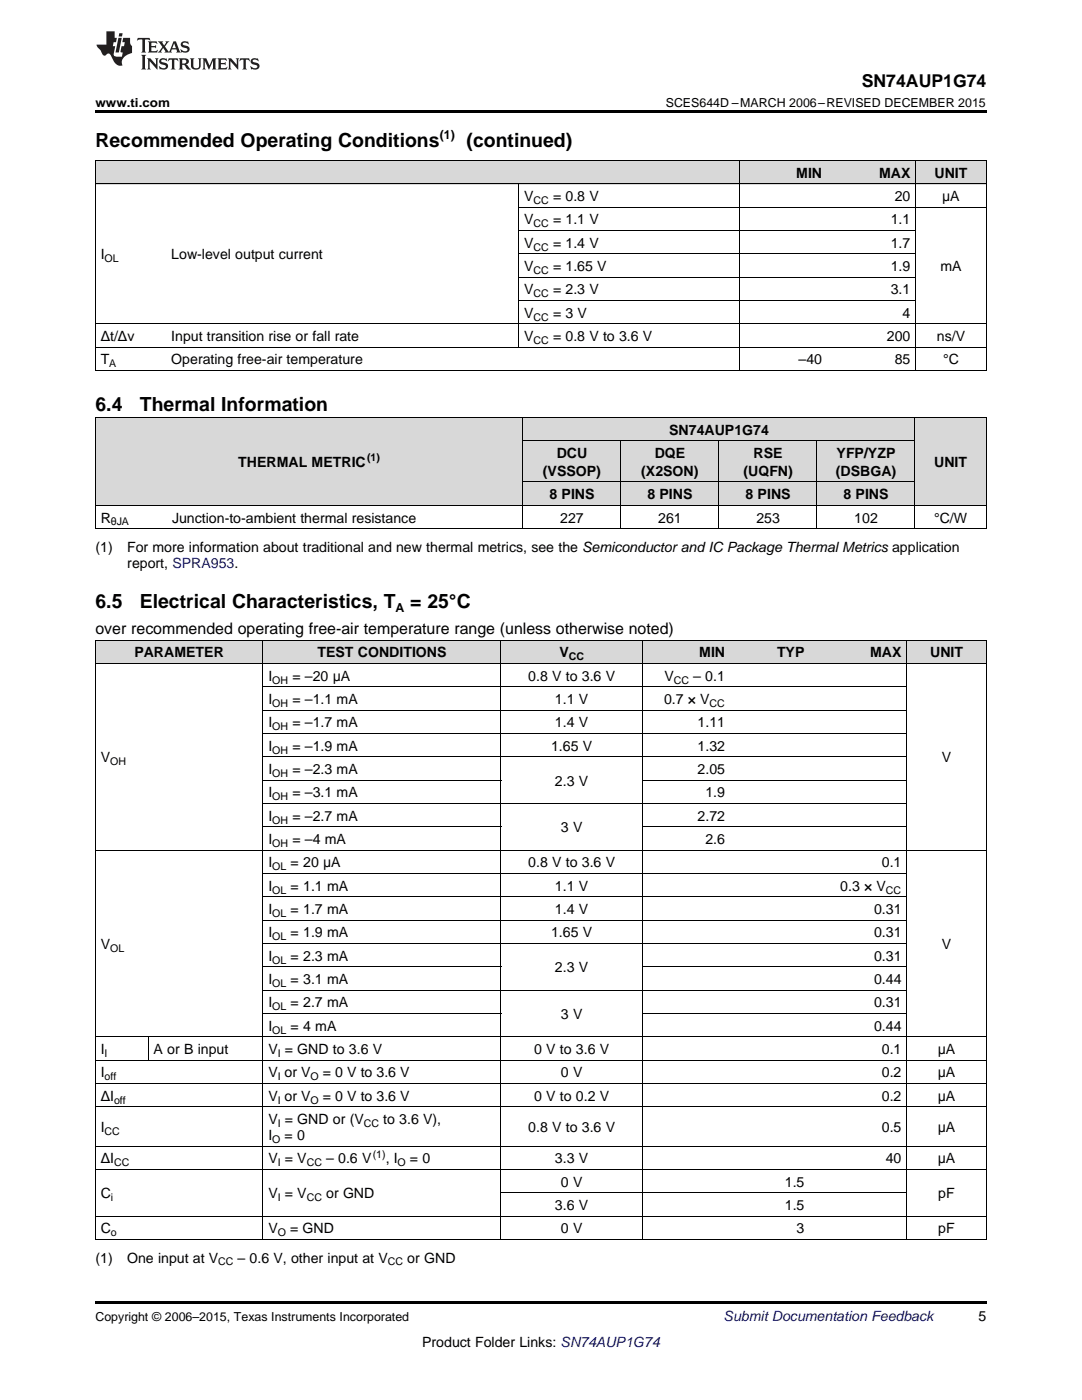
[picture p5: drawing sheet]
<svg xmlns="http://www.w3.org/2000/svg" width="216mm" height="279mm" viewBox="0 0 216 279" stroke-linecap="round" stroke-linejoin="round" font-family="sans-serif">
<defs><g id="words">
<g font-size="3.9">
<text x="19" y="29.3">Recommended Operating Conditions</text>
<text x="93.1" y="29.3">(continued)</text>
<text x="19" y="82.1">6.4</text>
<text x="27.9" y="82.1">Thermal Information</text>
<text x="19" y="121.4">6.5</text>
<text x="27.9" y="121.4">Electrical Characteristics, T</text>
<text x="81.8" y="121.4">= 25°C</text>
</g>
<text font-size="3.5" x="171.9" y="17.3">SN74AUP1G74</text>
<text font-size="3.2" x="19" y="126.5">over recommended operating free-air temperature range (unless otherwise noted)</text>
<g font-size="2.8">
<text x="158.9" y="35.5">MIN</text>
<text x="175.4" y="35.5">MAX</text>
<text x="186.5" y="35.5">UNIT</text>
<text x="104.6" y="40.1">V</text>
<text x="110.3" y="40.1">= 0.8 V</text>
<text x="178.5" y="40.1">20</text>
<text x="188" y="40.1">μA</text>
<text x="104.6" y="44.8">V</text>
<text x="110.3" y="44.8">= 1.1 V</text>
<text x="177.7" y="44.8">1.1</text>
<text x="20.1" y="51.8">I</text>
<text x="34.2" y="51.8">Low-level output current</text>
<text x="104.6" y="49.5">V</text>
<text x="110.3" y="49.5">= 1.4 V</text>
<text x="177.7" y="49.5">1.7</text>
<text x="104.6" y="54.1">V</text>
<text x="104.6" y="58.8">V</text>
<text x="110.3" y="54.1">= 1.65 V</text>
<text x="110.3" y="58.8">= 2.3 V</text>
<text x="177.7" y="54.1">1.9</text>
<text x="177.7" y="58.8">3.1</text>
<text x="187.6" y="54.1">mA</text>
<text x="104.6" y="63.4">V</text>
<text x="110.3" y="63.4">= 3 V</text>
<text x="180.1" y="63.4">4</text>
<text x="20.1" y="68.1">Δt/Δv</text>
<text x="34.2" y="68.1">Input transition rise or fall rate</text>
<text x="104.6" y="68.1">V</text>
<text x="110.3" y="68.1">= 0.8 V to 3.6 V</text>
<text x="177" y="68.1">200</text>
<text x="186.9" y="68.1">ns/V</text>
<text x="20.1" y="72.7">T</text>
<text x="34.2" y="72.7">Operating free-air temperature</text>
<text x="159.3" y="72.7">–40</text>
<text x="178.5" y="72.7">85</text>
<text x="188.2" y="72.7">°C</text>
<text x="133.5" y="86.7">SN74AUP1G74</text>
<text x="47.6" y="93.2">THERMAL METRIC</text>
<text x="108.3" y="95">(VSSOP)</text>
<text x="111.1" y="91.4">DCU</text>
<text x="128" y="95">(X2SON)</text>
<text x="130.6" y="91.4">DQE</text>
<text x="148.3" y="95">(UQFN)</text>
<text x="150.4" y="91.4">RSE</text>
<text x="166.8" y="95">(DSBGA)</text>
<text x="166.9" y="91.4">YFP/YZP</text>
<text x="186.4" y="93.2">UNIT</text>
<text x="109.6" y="99.6">8 PINS</text>
<text x="129.2" y="99.6">8 PINS</text>
<text x="148.8" y="99.6">8 PINS</text>
<text x="168.3" y="99.6">8 PINS</text>
<text x="20.1" y="104.3">R</text>
<text x="34.3" y="104.3">Junction-to-ambient thermal resistance</text>
<text x="111.8" y="104.3">227</text>
<text x="131.3" y="104.3">261</text>
<text x="150.9" y="104.3">253</text>
<text x="170.5" y="104.3">102</text>
<text x="186.4" y="104.3">°C/W</text>
<text x="19" y="110.1">(1)</text>
<text x="25.4" y="110.1">For more information about traditional and new thermal metrics, see the Semiconductor and IC Package Thermal Metrics application</text>
<text x="25.4" y="113.3">report, SPRA953.</text>
<text x="26.8" y="131.2">PARAMETER</text>
<text x="63.4" y="131.2">TEST CONDITIONS</text>
<text x="111.6" y="131.2">V</text>
<text x="139.5" y="131.2">MIN</text>
<text x="155" y="131.2">TYP</text>
<text x="173.6" y="131.2">MAX</text>
<text x="185.6" y="131.2">UNIT</text>
<text x="53.6" y="135.9">I</text>
<text x="58.3" y="135.9">= –20 μA</text>
<text x="105.4" y="135.9">0.8 V to 3.6 V</text>
<text x="132.6" y="135.9">V</text>
<text x="138.3" y="135.9">– 0.1</text>
<text x="53.6" y="140.5">I</text>
<text x="58.3" y="140.5">= –1.1 mA</text>
<text x="110.7" y="140.5">1.1 V</text>
<text x="132.5" y="140.5">0.7 × V</text>
<text x="53.6" y="145.2">I</text>
<text x="53.6" y="149.8">I</text>
<text x="58.3" y="145.2">= –1.7 mA</text>
<text x="58.3" y="149.8">= –1.9 mA</text>
<text x="110" y="149.8">1.65 V</text>
<text x="110.7" y="145.2">1.4 V</text>
<text x="139.2" y="145.2">1.11</text>
<text x="139.2" y="149.8">1.32</text>
<text x="20.1" y="152.2">V</text>
<text x="53.6" y="154.5">I</text>
<text x="58.3" y="154.5">= –2.3 mA</text>
<text x="139.2" y="154.5">2.05</text>
<text x="187.9" y="152.2">V</text>
<text x="53.6" y="159.1">I</text>
<text x="58.3" y="159.1">= –3.1 mA</text>
<text x="110.7" y="156.8">2.3 V</text>
<text x="140.8" y="159.1">1.9</text>
<text x="53.6" y="163.8">I</text>
<text x="58.3" y="163.8">= –2.7 mA</text>
<text x="111.9" y="166.1">3 V</text>
<text x="139.2" y="163.8">2.72</text>
<text x="53.6" y="168.5">I</text>
<text x="53.6" y="173.1">I</text>
<text x="58" y="173.1">= 20 μA</text>
<text x="58.3" y="168.5">= –4 mA</text>
<text x="105.4" y="173.1">0.8 V to 3.6 V</text>
<text x="140.8" y="168.5">2.6</text>
<text x="176" y="173.1">0.1</text>
<text x="53.6" y="177.8">I</text>
<text x="58" y="177.8">= 1.1 mA</text>
<text x="110.7" y="177.8">1.1 V</text>
<text x="167.7" y="177.8">0.3 × V</text>
<text x="53.6" y="182.4">I</text>
<text x="58" y="182.4">= 1.7 mA</text>
<text x="110.7" y="182.4">1.4 V</text>
<text x="174.4" y="182.4">0.31</text>
<text x="20.1" y="189.4">V</text>
<text x="53.6" y="187.1">I</text>
<text x="53.6" y="191.7">I</text>
<text x="58" y="187.1">= 1.9 mA</text>
<text x="58" y="191.7">= 2.3 mA</text>
<text x="110" y="187.1">1.65 V</text>
<text x="174.4" y="187.1">0.31</text>
<text x="174.4" y="191.7">0.31</text>
<text x="187.9" y="189.4">V</text>
<text x="53.6" y="196.4">I</text>
<text x="58" y="196.4">= 3.1 mA</text>
<text x="110.7" y="194.1">2.3 V</text>
<text x="174.4" y="196.4">0.44</text>
<text x="53.6" y="201">I</text>
<text x="58" y="201">= 2.7 mA</text>
<text x="111.9" y="203.4">3 V</text>
<text x="174.4" y="201">0.31</text>
<text x="53.6" y="205.7">I</text>
<text x="58" y="205.7">= 4 mA</text>
<text x="174.4" y="205.7">0.44</text>
<text x="20.1" y="210.4">I</text>
<text x="20.1" y="215">I</text>
<text x="30.7" y="210.4">A or B input</text>
<text x="53.6" y="210.4">V = GND to 3.6 V</text>
<text x="53.6" y="215">V or V</text>
<text x="64.4" y="215">= 0 V to 3.6 V</text>
<text x="106.6" y="210.4">0 V to 3.6 V</text>
<text x="111.9" y="215">0 V</text>
<text x="176" y="210.4">0.1</text>
<text x="176" y="215">0.2</text>
<text x="187.1" y="210.4">μA</text>
<text x="187.1" y="215">μA</text>
<text x="20.1" y="219.7">ΔI</text>
<text x="53.6" y="219.7">V or V</text>
<text x="64.4" y="219.7">= 0 V to 3.6 V</text>
<text x="106.6" y="219.7">0 V to 0.2 V</text>
<text x="176" y="219.7">0.2</text>
<text x="187.1" y="219.7">μA</text>
<text x="20.1" y="225.9">I</text>
<text x="53.6" y="224.3">V = GND or (V</text>
<text x="53.6" y="227.5">I</text>
<text x="56.8" y="227.5">= 0</text>
<text x="76.5" y="224.3">to 3.6 V),</text>
<text x="105.4" y="225.9">0.8 V to 3.6 V</text>
<text x="176" y="225.9">0.5</text>
<text x="187.1" y="225.9">μA</text>
<text x="20.1" y="232.2">ΔI</text>
<text x="53.6" y="232.2">V = V</text>
<text x="65.1" y="232.2">– 0.6 V</text>
<text x="77" y="232.2">, I</text>
<text x="81.8" y="232.2">= 0</text>
<text x="110.7" y="232.2">3.3 V</text>
<text x="176.7" y="232.2">40</text>
<text x="187.1" y="232.2">μA</text>
<text x="20.1" y="239.1">C</text>
<text x="53.6" y="239.1">V = V</text>
<text x="65.1" y="239.1">or GND</text>
<text x="111.9" y="236.8">0 V</text>
<text x="156.6" y="236.8">1.5</text>
<text x="187.2" y="239.1">pF</text>
<text x="110.7" y="241.5">3.6 V</text>
<text x="156.6" y="241.5">1.5</text>
<text x="19" y="252">(1)</text>
<text x="20.1" y="246.1">C</text>
<text x="25.4" y="252">One input at V</text>
<text x="47.4" y="252">– 0.6 V, other input at V</text>
<text x="53.6" y="246.1">V</text>
<text x="57.9" y="246.1">= GND</text>
<text x="81.3" y="252">or GND</text>
<text x="111.9" y="246.1">0 V</text>
<text x="159" y="246.1">3</text>
<text x="187.2" y="246.1">pF</text>
<text x="195.3" y="263.6">5</text>
<text x="84.2" y="268.9">Product Folder Links: SN74AUP1G74</text>
</g>
<text font-size="2.8" fill="#0000c8" x="144.4" y="263.6">Submit Documentation Feedback</text>
<g font-size="2.5">
<text x="19" y="21.4">www.ti.com</text>
<text x="132.9" y="21.4">SCES644D –MARCH 2006–REVISED DECEMBER 2015</text>
<text x="87.8" y="27.7">(1)</text>
<text x="78.9" y="122.2">A</text>
<text x="19" y="263.6">Copyright © 2006–2015, Texas Instruments Incorporated</text>
</g>
<g font-size="2.1">
<text x="106.5" y="40.7">CC</text>
<text x="106.5" y="45.4">CC</text>
<text x="20.9" y="52.4">OL</text>
<text x="106.5" y="50">CC</text>
<text x="106.5" y="54.7">CC</text>
<text x="106.5" y="59.3">CC</text>
<text x="106.5" y="64">CC</text>
<text x="106.5" y="68.7">CC</text>
<text x="21.8" y="73.3">A</text>
<text x="73.2" y="92">(1)</text>
<text x="22.1" y="104.8">θJA</text>
<text x="113.5" y="131.8">CC</text>
<text x="54.3" y="136.4">OH</text>
<text x="134.4" y="136.4">CC</text>
<text x="54.3" y="141.1">OH</text>
<text x="141.6" y="141.1">CC</text>
<text x="54.3" y="145.7">OH</text>
<text x="22" y="152.7">OH</text>
<text x="54.3" y="150.4">OH</text>
<text x="54.3" y="155">OH</text>
<text x="54.3" y="159.7">OH</text>
<text x="54.3" y="164.4">OH</text>
<text x="54.3" y="169">OH</text>
<text x="54.3" y="173.7">OL</text>
<text x="54.3" y="178.3">OL</text>
<text x="176.8" y="178.3">CC</text>
<text x="54.3" y="183">OL</text>
<text x="22" y="190">OL</text>
<text x="54.3" y="187.6">OL</text>
<text x="54.3" y="192.3">OL</text>
<text x="54.3" y="197">OL</text>
<text x="54.3" y="201.6">OL</text>
<text x="54.3" y="206.3">OL</text>
<text x="20.9" y="210.9">I</text>
<text x="20.9" y="215.6">off</text>
<text x="55.4" y="210.9">I</text>
<text x="55.4" y="215.6">I</text>
<text x="62" y="215.6">O</text>
<text x="22.8" y="220.2">off</text>
<text x="55.4" y="220.2">I</text>
<text x="62" y="220.2">O</text>
<text x="20.9" y="226.5">CC</text>
<text x="55.4" y="224.9">I</text>
<text x="72.6" y="224.9">CC</text>
<text x="22.8" y="232.7">CC</text>
<text x="54.3" y="228.1">O</text>
<text x="55.4" y="232.7">I</text>
<text x="61.2" y="232.7">CC</text>
<text x="74.4" y="231">(1)</text>
<text x="79.3" y="232.7">O</text>
<text x="22.1" y="239.7">i</text>
<text x="55.4" y="239.7">I</text>
<text x="61.2" y="239.7">CC</text>
<text x="22.1" y="246.7">o</text>
<text x="55.4" y="246.7">O</text>
<text x="43.5" y="252.6">CC</text>
<text x="77.4" y="252.6">CC</text>
</g>
</g></defs>
<g fill="#d8d8d8">
<path d="M19 127.8h10.6v4.7h-10.6z"/>
<path d="M29.6 127.8h22.9v4.7h-22.9z"/>
<path d="M52.5 127.8h33.4v4.7h-33.4z"/>
<path d="M85.9 127.8h14.1v4.7h-14.1z"/>
<path d="M100 127.8h28.2v4.7h-28.2z"/>
<path d="M128.2 127.8h17.6v4.7h-17.6z"/>
<path d="M145.8 127.8h15.8v4.7h-15.8z"/>
<path d="M161.6 127.8h19.4v4.7h-19.4z"/>
<path d="M181 127.8h15.8v4.7h-15.8z"/>
<path d="M19 83.4h14.3v17.5h-14.3z"/>
<path d="M33.3 83.4h71.1v17.5h-71.1z"/>
<path d="M104.4 96.2h19.5v4.7h-19.5z"/>
<path d="M123.9 96.2h19.6v4.7h-19.6z"/>
<path d="M143.5 96.2h19.6v4.7h-19.6z"/>
<path d="M163.1 96.2h19.5v4.7h-19.5z"/>
<path d="M182.6 83.4h14.2v17.5h-14.2z"/>
<path d="M104.4 88h19.5v8.2h-19.5z"/>
<path d="M123.9 88h19.6v8.2h-19.6z"/>
<path d="M143.5 88h19.6v8.2h-19.6z"/>
<path d="M163.1 88h19.5v8.2h-19.5z"/>
<path d="M104.4 83.4h19.5v4.6h-19.5z"/>
<path d="M123.9 83.4h19.6v4.6h-19.6z"/>
<path d="M143.5 83.4h19.6v4.6h-19.6z"/>
<path d="M163.1 83.4h19.5v4.6h-19.5z"/>
<path d="M19 32.1h14.1v4.7h-14.1z"/>
<path d="M33.1 32.1h70.4v4.7h-70.4z"/>
<path d="M103.5 32.1h44v4.7h-44z"/>
<path d="M147.5 32.1h17.6v4.7h-17.6z"/>
<path d="M165.1 32.1h17.6v4.7h-17.6z"/>
<path d="M182.7 32.1h14.1v4.7h-14.1z"/>
</g>
<g fill="#000">
<path d="M19 22h177.8v.5h-177.8zM19 74h.2zM103.4 74h.1zM147.4 74h.1zM165 74h.1zM182.6 74h.1zM196.7 74h.1zM19 247.4h.2zM52.4 247.4h.1zM85.8 247.4h.1zM99.9 247.4h.1zM128.1 247.4h.1z"/>
<path d="M145.7 247.4h.1zM161.5 247.4h.1zM180.9 247.4h.1zM196.7 247.4h.1zM19 259.7h177.8v.5h-177.8z"/>
</g>
<g fill="none" stroke="#000" stroke-width=".2">
<path d="M19 36.7h177.8M19 32h177.8M19.1 32.1v41.9M103.5 36.7v32.7M147.5 32.1v41.9M182.7 32.1v41.9M196.8 32.1v41.9M103.5 60h79.2M103.5 55.3h79.2M103.5 50.7h79.2M103.5 46h79.2M103.5 41.4h93.3"/>
<path d="M19 74h177.8M19 69.3h177.8M19 64.6h177.8M19 83.3h177.8v22.3M19.1 83.3v22.3M104.3 83.3v22.3M104.4 96.2h78.2M104.4 88h78.2M123.9 88v17.6M143.5 88v17.6M163 88v17.6M182.5 83.3v22.3"/>
<path d="M19 105.5h177.8M19 100.8h177.8M19 132.4h177.8M19 127.8h177.8M19.1 127.8v119.6M52.4 127.8v119.6M52.5 137.1h128.4M100 127.8v119.6M128.1 127.8v119.6M180.9 127.8v119.6M196.8 127.8v119.6M52.5 155.7h47.5"/>
<path d="M52.5 151h128.4M52.5 146.4h128.4M52.5 141.7h128.4M128.2 155.7h52.7M19 169.7h177.8M52.5 179h128.4M52.5 174.3h128.4M52.5 165h47.5M52.5 160.4h128.4M128.2 165h52.7M52.5 197.6h128.4M52.5 193h47.5"/>
<path d="M52.5 188.3h128.4M52.5 183.6h128.4M128.2 193h52.7M19 216.2h177.8M19 211.6h177.8M19 206.9h177.8M29.5 206.9v4.7M52.5 202.3h47.5M128.2 202.3h52.7M19 233.4h177.8M19 228.7h177.8M19 220.9h177.8"/>
<path d="M100 238h80.9M19 247.4h177.8M19 242.7h177.8"/>
</g>
<g fill="#231f20">
<path d="M27.5 7.6l-.1 .5 .4-.2h.6v.1v2.1l-.2 .4h1l-.3-.4v-2.1l.1-.1h.5l.5 .2-.2-.5zM29.5 8.3l.2 .3v1.5l-.2 .4h1.8l.2-.6a1.04 1.04 0 0 1-1.3 .2v-.7h.6l.3 .2v-.6l-.3 .2h-.6v-.6l.8-.1 .4 .3-.2-.5zM31.5 8.3l.9 1.1-.9 1.1h.8l-.2-.2 .5-.7 .4 .7-.2 .2h1.5l-.1-.2 .1-.4h.9l.1 .4-.2 .2h1l-.3-.3-.7-1.9h-.5l-.9 2-.8-1 .9-1h-.8l.1 .3-.3 .5-.4-.6 .2-.2zM34.7 8.6l.4 1h-.7zM36.3 8.4a.63 .63 0 0 0-.2 .7 .63 .63 0 0 0 .6 .4l.6 .2 .1 .2a.75 .75 0 0 1-.7 .4 .75 .75 0 0 1-.6-.5l.1 .7 .1-.1a1.11 1.11 0 0 0 1.5-.6 1.13 1.13 0 0 0-1.2-.8l-.1-.4a1.04 1.04 0 0 1 1.2 .2l-.2-.5-.1 .1-.5-.2zM28.2 10.9l.2 .4v2.2l-.2 .4h1l-.3-.4v-2.2l.3-.4zM29.3 11.6l.3 .4v1.5l-.3 .4h.8l-.2-.4v-1.3l1.5 1.7v-1.9l.2-.4h-.7l.2 .4v.9l-1.1-1.3zM32 11.8a.62 .62 0 0 0-.2 .7 .62 .62 0 0 0 .6 .4l.6 .1 .1 .3a.76 .76 0 0 1-.7 .3 .76 .76 0 0 1-.6-.4l.1 .7 .1-.1a1.11 1.11 0 0 0 1.5-.6 1.13 1.13 0 0 0-1.2-.8l-.1-.4a1.04 1.04 0 0 1 1.2 .2l-.2-.6-.1 .1-.5-.1zM33.7 11.6l-.2 .6a.61 .61 0 0 1 .8-.3v1.6l-.2 .4h.9l-.2-.4v-1.6a.63 .63 0 0 1 .8 .3l-.2-.6zM35.6 11.6l.3 .4v1.5l-.3 .4h1l-.2-.2v-.8l.5 .2a.76 .76 0 0 0 1.2 .7l-1-1a.58 .58 0 0 0 .6-.5 .58 .58 0 0 0-.5-.6zM36.4 11.9h.1a.45 .45 0 0 1 .5 .1 .45 .45 0 0 1 .1 .5l-.7 .2zM37.9 11.6l.2 .2a2.17 2.17 0 0 0 .3 1.9 .99 .99 0 0 0 1.6-.6v-1.1l.2-.4h-.7l.2 .2a1.92 1.92 0 0 1-.2 1.8 .6 .6 0 0 1-.9-.5v-1.1l.2-.4zM40.4 11.6l.2 .4v1.5l-.2 .4h.7l-.2-.4v-1.4l.8 1.8 .8-1.8v1.4l-.2 .4h.9l-.2-.4v-1.5l.2-.4h-.8l-.6 1.5-.6-1.5zM43.4 11.6l.2 .4v1.5l-.2 .4h1.8l.2-.6a1.04 1.04 0 0 1-1.3 .1v-.6h.5l.4 .2v-.6l-.4 .2h-.5v-.7h.8l.3 .3-.1-.6zM45.5 11.6l.2 .4v1.5l-.2 .4h.7l-.2-.4v-1.3l1.5 1.7v-1.9l.2-.4h-.7l.2 .4v.9l-1.1-1.3zM47.9 11.6l-.1 .6a.61 .61 0 0 1 .8-.3v1.6l-.3 .4h1l-.3-.4 .1-1.6a.63 .63 0 0 1 .7 .3l-.1-.6zM50.2 11.8a.62 .62 0 0 0-.2 .7 .62 .62 0 0 0 .6 .4l.6 .1 .2 .3a.76 .76 0 0 1-.8 .3 .76 .76 0 0 1-.6-.4l.1 .7 .2-.1a1.11 1.11 0 0 0 1.5-.6 1.13 1.13 0 0 0-1.3-.8l-.1-.4a1.04 1.04 0 0 1 1.2 .2l-.1-.6-.2 .1-.5-.1z"/>
<path d="M21.2 6.3v2.6h-1.9l.1 .4 .7 .9a.91 .91 0 0 0 1 .8 .56 .56 0 0 1 .5-.3 .56 .56 0 0 1 .5 .3l.4 .8a1.53 1.53 0 0 0 1.9 1.2 1.54 1.54 0 0 1 1-2.1l.9-.3v-1.4a1.52 1.52 0 0 1-.3-1.6h-1.4l-.2 .8h.5l-.2 .8h-.4l-.2 1v.2l.4 .1-.2 .8a1.93 1.93 0 0 1-1.6-.3l.3-1.8h-.5l.2-.8h.4l.2-.8h-.4v-1.3zM23.6 7.6l-.6 2.9h.7l.6-2.9zM23.8 6.6l-.1 .7h.6l.2-.7z"/>
</g>
<use href="#words"/>
</svg>
